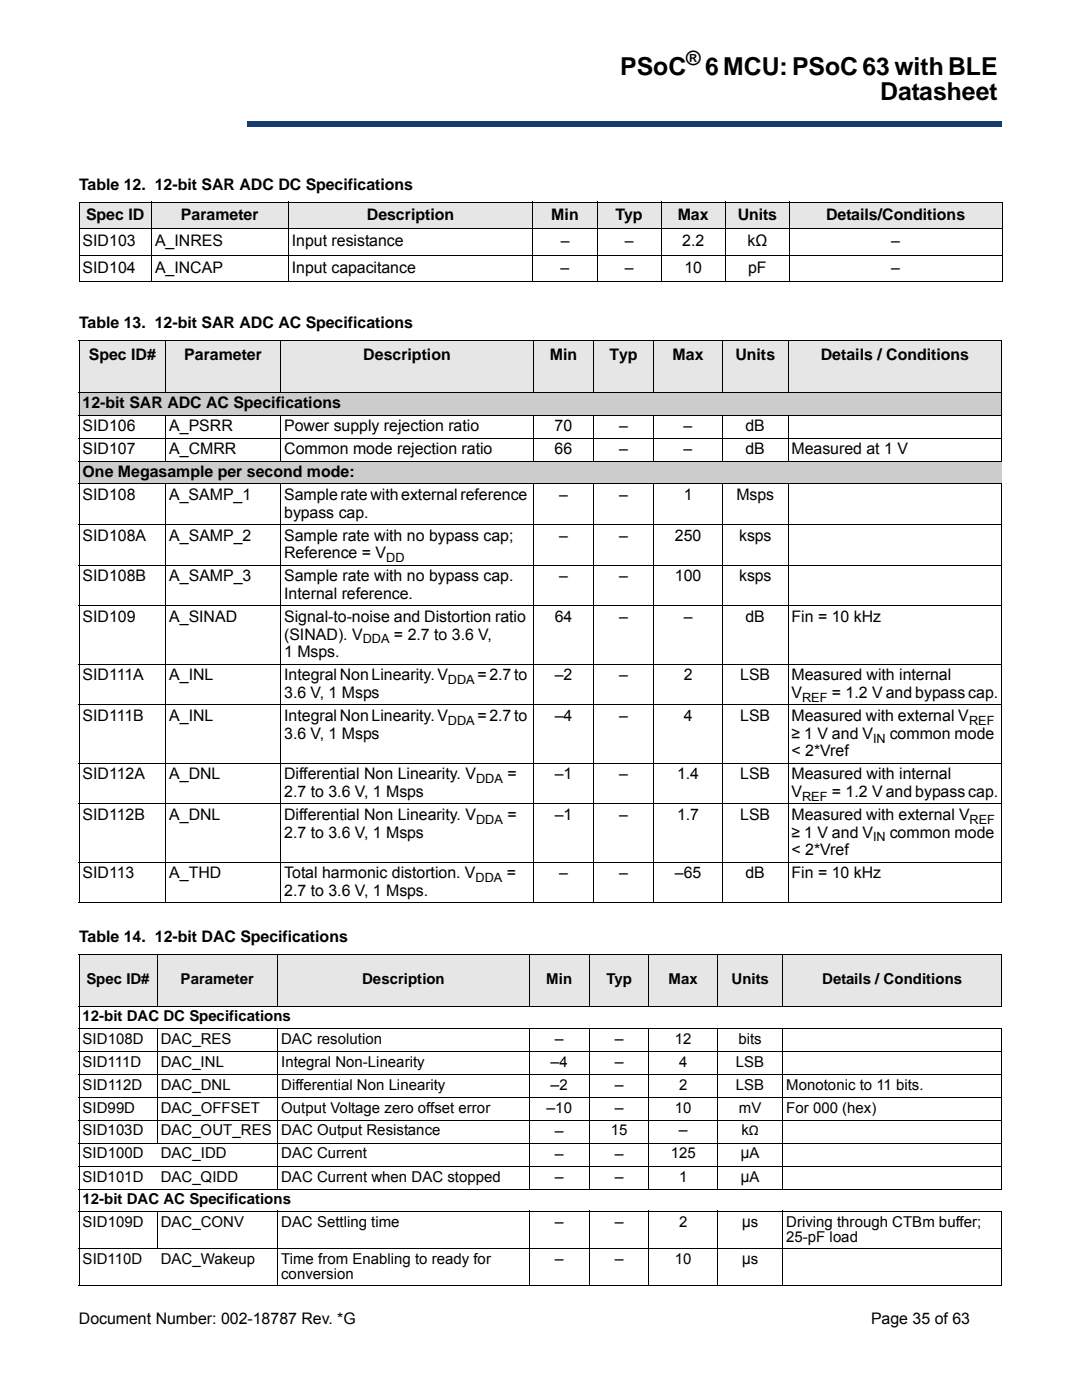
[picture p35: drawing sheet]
<svg xmlns="http://www.w3.org/2000/svg" width="216mm" height="279mm" viewBox="0 0 216 279" stroke-linecap="round" stroke-linejoin="round" font-family="sans-serif">
<defs><g id="words">
<g font-size="4.9">
<text x="123.8" y="15">PSoC</text>
<text x="140.7" y="15">6 MCU: PSoC 63 with BLE</text>
<text x="175.6" y="20">Datasheet</text>
</g>
<text font-size="3.9" x="136.9" y="13">®</text>
<g font-size="3.2">
<text x="15.8" y="37.9">Table 12. 12-bit SAR ADC DC Specifications</text>
<text x="17.2" y="43.9">Spec ID</text>
<text x="36.1" y="43.9">Parameter</text>
<text x="73.2" y="43.9">Description</text>
<text x="110" y="43.9">Min</text>
<text x="122.8" y="43.9">Typ</text>
<text x="135.2" y="43.9">Max</text>
<text x="147.2" y="43.9">Units</text>
<text x="164.8" y="43.9">Details/Conditions</text>
<text x="16.5" y="49.2">SID103</text>
<text x="30.9" y="49.2">A_INRES</text>
<text x="58.2" y="49.2">Input resistance</text>
<text x="111.9" y="49.2">–</text>
<text x="124.7" y="49.2">–</text>
<text x="136.1" y="49.2">2.2</text>
<text x="149.1" y="49.2">kΩ</text>
<text x="177.8" y="49.2">–</text>
<text x="16.5" y="54.5">SID104</text>
<text x="30.9" y="54.5">A_INCAP</text>
<text x="58.2" y="54.5">Input capacitance</text>
<text x="111.9" y="54.5">–</text>
<text x="124.6" y="54.5">–</text>
<text x="136.6" y="54.5">10</text>
<text x="149.3" y="54.5">pF</text>
<text x="177.8" y="54.5">–</text>
<text x="15.8" y="65.4">Table 13. 12-bit SAR ADC AC Specifications</text>
<text x="17.7" y="71.8">Spec ID#</text>
<text x="36.8" y="71.8">Parameter</text>
<text x="72.5" y="71.8">Description</text>
<text x="109.7" y="71.8">Min</text>
<text x="121.6" y="71.8">Typ</text>
<text x="134.2" y="71.8">Max</text>
<text x="146.7" y="71.8">Units</text>
<text x="163.8" y="71.8">Details / Conditions</text>
<text x="16.5" y="81.4">12-bit SAR ADC AC Specifications</text>
<text x="16.5" y="86">SID106</text>
<text x="33.8" y="86">A_PSRR</text>
<text x="56.7" y="86">Power supply rejection ratio</text>
<text x="110.7" y="86">70</text>
<text x="123.5" y="86">–</text>
<text x="136.4" y="86">–</text>
<text x="148.7" y="86">dB</text>
<text x="16.5" y="90.6">SID107</text>
<text x="16.5" y="95.2">One Megasample per second mode:</text>
<text x="33.8" y="90.6">A_CMRR</text>
<text x="56.7" y="90.6">Common mode rejection ratio</text>
<text x="110.7" y="90.6">66</text>
<text x="123.5" y="90.6">–</text>
<text x="136.4" y="90.6">–</text>
<text x="148.7" y="90.6">dB</text>
<text x="157.9" y="90.6">Measured at 1 V</text>
<text x="16.5" y="99.8">SID108</text>
<text x="33.8" y="99.8">A_SAMP_1</text>
<text x="56.7" y="99.8">Sample ratewith external reference</text>
<text x="111.6" y="99.8">–</text>
<text x="123.5" y="99.8">–</text>
<text x="136.4" y="99.8">1</text>
<text x="146.9" y="99.8">Msps</text>
<text x="16.5" y="107.9">SID108A</text>
<text x="33.8" y="107.9">A_SAMP_2</text>
<text x="56.7" y="103.3">bypass cap.</text>
<text x="56.7" y="107.9">Sample rate with no bypass cap;</text>
<text x="111.6" y="107.9">–</text>
<text x="123.5" y="107.9">–</text>
<text x="134.7" y="107.9">250</text>
<text x="147.5" y="107.9">ksps</text>
<text x="56.7" y="111.4">Reference = V</text>
<text x="16.5" y="116">SID108B</text>
<text x="33.8" y="116">A_SAMP_3</text>
<text x="56.7" y="119.5">Internal reference.</text>
<text x="56.7" y="116">Sample rate with no bypass cap.</text>
<text x="111.6" y="116">–</text>
<text x="123.5" y="116">–</text>
<text x="134.7" y="116">100</text>
<text x="147.5" y="116">ksps</text>
<text x="16.5" y="124.1">SID109</text>
<text x="33.8" y="124.1">A_SINAD</text>
<text x="56.7" y="124.1">Signal-to-noise and Distortion ratio</text>
<text x="110.7" y="124.1">64</text>
<text x="123.5" y="124.1">–</text>
<text x="136.4" y="124.1">–</text>
<text x="148.8" y="124.1">dB</text>
<text x="157.9" y="124.1">Fin = 10 kHz</text>
<text x="56.7" y="131.2">1 Msps.</text>
<text x="56.7" y="127.6">(SINAD). V</text>
<text x="78.6" y="127.6">= 2.7 to 3.6 V,</text>
<text x="16.5" y="135.7">SID111A</text>
<text x="33.8" y="135.7">A_INL</text>
<text x="56.7" y="135.7">Integral Non Linearity. V</text>
<text x="95.3" y="135.7">= 2.7 to</text>
<text x="110.7" y="135.7">–2</text>
<text x="123.6" y="135.7">–</text>
<text x="136.4" y="135.7">2</text>
<text x="147.7" y="135.7">LSB</text>
<text x="157.9" y="135.7">Measured with internal</text>
<text x="16.5" y="143.9">SID111B</text>
<text x="33.8" y="143.9">A_INL</text>
<text x="56.7" y="143.9">Integral Non Linearity. V</text>
<text x="56.7" y="139.3">3.6 V, 1 Msps</text>
<text x="95.3" y="143.9">= 2.7 to</text>
<text x="110.7" y="143.9">–4</text>
<text x="123.6" y="143.9">–</text>
<text x="136.4" y="143.9">4</text>
<text x="147.7" y="143.9">LSB</text>
<text x="157.9" y="143.9">Measured with external V</text>
<text x="157.9" y="139.3">V</text>
<text x="166" y="139.3">= 1.2 V and bypass cap.</text>
<text x="56.7" y="147.4">3.6 V, 1 Msps</text>
<text x="157.9" y="147.4">≥ 1 V and V</text>
<text x="177.5" y="147.4">common mode</text>
<text x="16.5" y="155.5">SID112A</text>
<text x="33.8" y="155.5">A_DNL</text>
<text x="56.7" y="155.5">Differential Non Linearity. V</text>
<text x="101.2" y="155.5">=</text>
<text x="110.7" y="155.5">–1</text>
<text x="123.6" y="155.5">–</text>
<text x="135.1" y="155.5">1.4</text>
<text x="147.7" y="155.5">LSB</text>
<text x="157.9" y="150.9">&lt; 2*Vref</text>
<text x="157.9" y="155.5">Measured with internal</text>
<text x="56.7" y="159">2.7 to 3.6 V, 1 Msps</text>
<text x="157.9" y="159">V</text>
<text x="166" y="159">= 1.2 V and bypass cap.</text>
<text x="16.5" y="163.6">SID112B</text>
<text x="33.8" y="163.6">A_DNL</text>
<text x="56.7" y="167.2">2.7 to 3.6 V, 1 Msps</text>
<text x="56.7" y="163.6">Differential Non Linearity. V</text>
<text x="101.2" y="163.6">=</text>
<text x="110.7" y="163.6">–1</text>
<text x="123.6" y="163.6">–</text>
<text x="135.1" y="163.6">1.7</text>
<text x="147.7" y="163.6">LSB</text>
<text x="157.9" y="167.2">≥ 1 V and V</text>
<text x="157.9" y="163.6">Measured with external V</text>
<text x="177.5" y="167.2">common mode</text>
<text x="157.9" y="170.7">&lt; 2*Vref</text>
<text x="16.5" y="175.3">SID113</text>
<text x="33.8" y="175.3">A_THD</text>
<text x="56.7" y="178.8">2.7 to 3.6 V, 1 Msps.</text>
<text x="56.7" y="175.3">Total harmonic distortion. V</text>
<text x="101.1" y="175.3">=</text>
<text x="111.6" y="175.3">–</text>
<text x="123.5" y="175.3">–</text>
<text x="134.7" y="175.3">–65</text>
<text x="148.8" y="175.3">dB</text>
<text x="157.9" y="175.3">Fin = 10 kHz</text>
<text x="15.8" y="188">Table 14. 12-bit DAC Specifications</text>
<text x="110.7" y="208.4">–</text>
<text x="122.7" y="208.4">–</text>
<text x="109.9" y="212.9">–4</text>
<text x="122.7" y="213">–</text>
<text x="109.9" y="217.4">–2</text>
<text x="122.7" y="217.6">–</text>
<text x="109.1" y="222">–10</text>
<text x="110.7" y="226.7">–</text>
<text x="122.7" y="222.1">–</text>
<text x="135.4" y="226.6">–</text>
<text x="110.7" y="231.3">–</text>
<text x="122.7" y="231.3">–</text>
<text x="147.8" y="231.2">µA</text>
<text x="110.7" y="235.9">–</text>
<text x="122.7" y="235.9">–</text>
<text x="147.8" y="235.8">µA</text>
<text x="110.7" y="244.9">–</text>
<text x="122.7" y="244.9">–</text>
<text x="148" y="244.8">µs</text>
<text x="110.7" y="252.3">–</text>
<text x="122.7" y="252.3">–</text>
<text x="148" y="252.2">µs</text>
<text x="15.7" y="264.1">Document Number: 002-18787 Rev. *G</text>
<text x="173.8" y="264.1">Page 35 of 63</text>
</g>
<g font-size="3">
<text x="17.3" y="196.5">Spec ID#</text>
<text x="36" y="196.5">Parameter</text>
<text x="72.3" y="196.5">Description</text>
<text x="109" y="196.5">Min</text>
<text x="121" y="196.5">Typ</text>
<text x="133.4" y="196.5">Max</text>
<text x="146" y="196.5">Units</text>
<text x="164.1" y="196.5">Details / Conditions</text>
<text x="16.5" y="203.9">12-bit DAC DC Specifications</text>
<text x="16.5" y="208.3">SID108D</text>
<text x="32.1" y="208.3">DAC_RES</text>
<text x="56.1" y="208.3">DAC resolution</text>
<text x="134.7" y="208.3">12</text>
<text x="147.4" y="208.3">bits</text>
<text x="16.5" y="212.9">SID111D</text>
<text x="32.1" y="212.9">DAC_INL</text>
<text x="56.1" y="212.9">Integral Non-Linearity</text>
<text x="135.5" y="212.9">4</text>
<text x="146.8" y="212.9">LSB</text>
<text x="16.5" y="217.4">SID112D</text>
<text x="32.1" y="217.4">DAC_DNL</text>
<text x="56.1" y="217.4">Differential Non Linearity</text>
<text x="135.5" y="217.4">2</text>
<text x="146.8" y="217.4">LSB</text>
<text x="156.9" y="217.4">Monotonic to 11 bits.</text>
<text x="16.5" y="222">SID99D</text>
<text x="16.5" y="226.6">SID103D</text>
<text x="32.1" y="226.6">DAC_OUT_RES DAC Output Resistance</text>
<text x="32.1" y="222">DAC_OFFSET</text>
<text x="56.1" y="222">Output Voltage zero offset error</text>
<text x="121.9" y="226.6">15</text>
<text x="134.7" y="222">10</text>
<text x="147.4" y="222">mV</text>
<text x="147.9" y="226.6">kΩ</text>
<text x="156.9" y="222">For 000 (hex)</text>
<text x="16.5" y="231.2">SID100D</text>
<text x="32.1" y="231.2">DAC_IDD</text>
<text x="56.1" y="231.2">DAC Current</text>
<text x="133.8" y="231.2">125</text>
<text x="16.5" y="235.8">SID101D</text>
<text x="32.1" y="235.8">DAC_QIDD</text>
<text x="56.1" y="235.8">DAC Current when DAC stopped</text>
<text x="135.5" y="235.8">1</text>
<text x="16.5" y="240.4">12-bit DAC AC Specifications</text>
<text x="16.5" y="244.8">SID109D</text>
<text x="32.1" y="244.8">DAC_CONV</text>
<text x="56.1" y="244.8">DAC Settling time</text>
<text x="135.5" y="244.8">2</text>
<text x="156.9" y="244.8">Driving through CTBm buffer;</text>
<text x="156.9" y="247.8">25-pF load</text>
<text x="16.5" y="252.2">SID110D</text>
<text x="32.1" y="252.2">DAC_Wakeup</text>
<text x="56.1" y="252.2">Time from Enabling to ready for</text>
<text x="56.1" y="255.2">conversion</text>
<text x="134.7" y="252.2">10</text>
</g>
<g font-size="2.5">
<text x="77" y="112.2">DD</text>
<text x="72.4" y="128.4">DDA</text>
<text x="89.4" y="136.5">DDA</text>
<text x="160.1" y="140.1">REF</text>
<text x="89.4" y="144.7">DDA</text>
<text x="174.2" y="148.2">IN</text>
<text x="193.4" y="144.7">REF</text>
<text x="95" y="156.3">DDA</text>
<text x="160.1" y="159.8">REF</text>
<text x="95" y="164.4">DDA</text>
<text x="174.2" y="167.9">IN</text>
<text x="193.5" y="164.4">REF</text>
<text x="94.9" y="176.1">DDA</text>
</g>
</g></defs>
<path d="M49.3 24.3h150.5v1h-150.5z" fill="#163b71"/>
<path d="M49.3 24.3h150.6" fill="none" stroke="#163b71" stroke-width=".2"/>
<path d="M199.7 24.3h.2v1h-.2z" fill="#163b71"/>
<path d="M49.3 25.3h150.5" fill="none" stroke="#163b71" stroke-width=".2"/>
<path d="M49.3 24.3h.1v1h-.1z" fill="#163b71"/>
<g fill="#e6e6e6">
<path d="M15.8 40.3h14.4v5.3h-14.4z"/>
<path d="M30.2 40.3h27.3v5.3h-27.3z"/>
<path d="M57.5 40.3h48.8v5.3h-48.8z"/>
<path d="M106.3 40.3h12.8v5.3h-12.8z"/>
<path d="M119.1 40.3h12.8v5.3h-12.8z"/>
<path d="M131.9 40.3h12.8v5.3h-12.8z"/>
<path d="M144.7 40.3h12.8v5.3h-12.8z"/>
<path d="M157.5 40.3h42.4v5.3h-42.4z"/>
</g>
<g fill="none" stroke="#000" stroke-width=".2">
<path d="M15.7 40.3h184.3M15.7 45.6h184.3M15.7 50.9h184.3M15.7 56.2h184.3M15.8 40.4v15.7M30.2 40.3v16M57.5 40.3v16M106.3 40.3v16M119.1 40.3v16M131.9 40.3v16M144.7 40.3v16M157.5 40.3v16"/>
<path d="M199.9 40.4v15.7"/>
</g>
<g fill="#e6e6e6">
<path d="M15.8 67.9h17.3v10.4h-17.3z"/>
<path d="M33.1 67.9h22.9v10.4h-22.9z"/>
<path d="M56 67.9h50.4v10.4h-50.4z"/>
<path d="M106.4 67.9h12v10.4h-12z"/>
<path d="M118.4 67.9h12v10.4h-12z"/>
<path d="M130.4 67.9h13.8v10.4h-13.8z"/>
<path d="M144.2 67.9h13v10.4h-13z"/>
<path d="M157.2 67.9h42.7v10.4h-42.7z"/>
</g>
<g fill="#ccc">
<path d="M15.8 78.3h184.1v4.5h-184.1z"/>
<path d="M15.8 92h184.1v4.6h-184.1z"/>
</g>
<g fill="none" stroke="#000" stroke-width=".2">
<path d="M15.7 67.9h184.3M15.7 78.3h184.3M15.8 68v112.1M33.1 67.8v10.5M56 67.8v10.5M106.4 67.8v10.5M118.4 67.8v10.5M130.4 67.8v10.5M144.2 67.8v10.5M157.2 67.8v10.5M199.9 68v23.9M15.7 82.8h184.3"/>
<path d="M15.7 87.4h184.3M15.7 92h184.3M15.7 96.6h184.3M33.1 82.7v9.4M33.1 96.5v83.8M56 82.7v9.4M56 96.5v83.8M106.4 82.7v9.4M106.4 96.5v83.8M118.4 82.7v9.4M118.4 96.5v83.8M130.4 82.7v9.4"/>
<path d="M130.4 96.5v83.8M144.2 82.7v9.4M144.2 96.5v83.8M157.2 82.7v9.4M157.2 96.5v83.8M199.9 96.7v83.4M15.7 104.7h184.3M15.7 112.8h184.3M15.7 120.9h184.3M15.7 132.6h184.3M15.7 140.7h184.3M15.7 152.3h184.3"/>
<path d="M15.7 160.4h184.3M15.7 172.1h184.3M15.7 180.2h184.3"/>
</g>
<g fill="#e6e6e6">
<path d="M15.8 190.4h15.5v10.4h-15.5z"/>
<path d="M31.3 190.4h24.1v10.4h-24.1z"/>
<path d="M55.4 190.4h50.2v10.4h-50.2z"/>
<path d="M105.6 190.4h12v10.4h-12z"/>
<path d="M117.6 190.4h11.9v10.4h-11.9z"/>
<path d="M129.5 190.4h13.7v10.4h-13.7z"/>
<path d="M143.2 190.4h13v10.4h-13z"/>
<path d="M156.2 190.4h43.7v10.4h-43.7z"/>
</g>
<g fill="none" stroke="#000" stroke-width=".2">
<path d="M15.7 190.4h184.3M15.8 190.5v66M31.3 190.4v10.5M55.4 190.4v10.5M105.6 190.4v10.5M117.6 190.4v10.5M129.5 190.4v10.5M143.2 190.4v10.5M156.2 190.4v10.5M199.9 190.5v10.2M15.7 200.8h184.3M15.7 205.2h184.3"/>
<path d="M15.7 209.8h184.3M15.7 214.4h184.3M15.7 219h184.3M31.3 205.1v23.1M55.4 205.1v32.3M105.6 205.1v32.3M117.6 205.1v32.3M129.5 205.1v32.3M143.2 205.1v32.3M156.2 205.1v32.3M199.9 205.3v31.9M15.7 223.6h184.3"/>
<path d="M15.7 228.1h184.3M15.7 232.7h184.3M15.7 237.3h184.3M15.7 241.7h184.3M15.7 249.1h184.3M15.7 256.5h184.3M31.3 241.6v7.6M55.4 241.6v15M105.6 241.6v15M117.6 241.6v15M129.5 241.6v15M143.2 241.6v15"/>
<path d="M156.2 241.6v15M199.9 241.8v14.7"/>
</g>
<use href="#words"/>
</svg>
